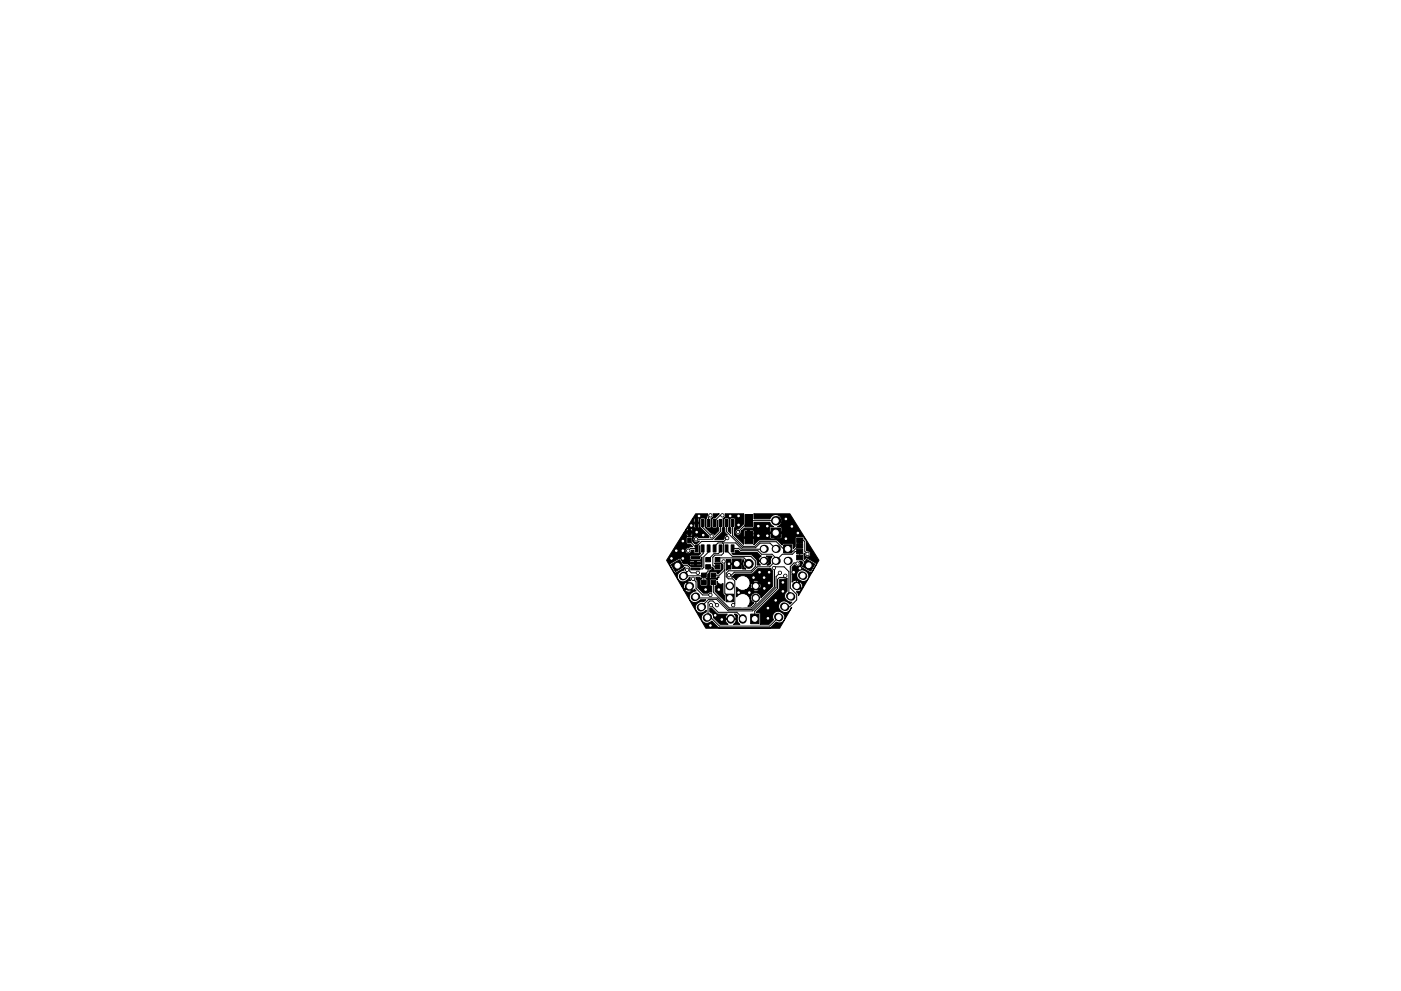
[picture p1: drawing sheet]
<svg xmlns="http://www.w3.org/2000/svg" width="297mm" height="210mm" viewBox="0 0 297 210" stroke-linecap="round" stroke-linejoin="round" font-family="sans-serif">
<g fill="#000" stroke="#000" stroke-width=".21">
<path d="M146.5 118.1h1.9v.4h-1.9zM146.5 119.3h1.9v.4h-1.9zM145.8 114.1h.8v1h-.8zM145.8 112.4h.8v1h-.8zM147.4 115.6h.6v1.5h-.6zM147.4 110.2h.6v1.5h-.6zM148.7 115.6h.6v1.5h-.6zM148.7 110.2h.6v1.5h-.6zM147.5 109h2.6l-.2 .9-.3 .3v1.5l.2 .3h.7l.3-.2-.1-1.8a.65 .65 0 0 0 .5-1h1.3l-.9 .9h-.5l-.2 .3v1.5l.3 .3h.7l.2-.2 .1-1.4v1.3l.2 .3v.6l-.9 .9-.3-.3-.4-.1-1.3-1.2v-1.9l-.9-.1-.2 .3v1.6l1.8 1.9 .1 .3h-2.2a.65 .65 0 0 0-1-.1 .65 .65 0 0 0 0 1 .65 .65 0 0 0 1-.1h.2l-.5 .5h-.5l-.4-.4-.1-1h-1.1l-.2 .2v1.1l.2 .2h.6l.6 .6-1.1 .2a.65 .65 0 0 0-.5 .7 .65 .65 0 0 0 .7 .6 .65 .65 0 0 0 .6-.8h.5v.5l.2 .2h.8l.2-.3 .1-1.3v1.3l.2 .3-.4 .4h-1.8l-.2 .2v.5l.3 .3h1.9l.2-.1 .2-.5v2h-2.3l-.5-.5h.2l.2 .3h.8l.1-.4h.3l.1 .4h.8l.2-.2-.1-.2h-3.7l-.2-.4 2.6 .2v-.3h.3v.3h1l.1-.2-.2-.2h-2.1l-.2 .2h-1.5l-.5-.7-2.2 1.2 1.1 1.9 2.2-1.2-.3 .6a1.25 1.25 0 0 0-1.4 1.2 1.25 1.25 0 0 0 1.3 1.3 1.69 1.69 0 0 0 1.2-1h.3v.7l-.6 .2 1.1 1.9 .3-.3 .4 .4a1.25 1.25 0 0 0-1.4 1.1 1.25 1.25 0 0 0 1.2 1.4l1.1-.7h1.1l-.4 .4a1.3 1.3 0 0 0-1.6 .8 1.3 1.3 0 0 0 .7 1.6 1.66 1.66 0 0 0 1.4-.5v.4h-.1a1.22 1.22 0 0 0-.7 1.9 1.22 1.22 0 0 0 2 0l1.6 1.4h10.7l1.5-1.2a1.19 1.19 0 0 0 1.7-.6 1.19 1.19 0 0 0-.9-1.6 1.16 1.16 0 0 0-1.4 .3 1.16 1.16 0 0 0-.1 1.4l-1 1h-1.8v-2.3l-.2-.2h-.6v-.2l4.7-4.7 .1-2 .2-.2 1.5-.2v2.8a1.28 1.28 0 0 0-.4 1.5 1.28 1.28 0 0 0 1.4 .8l-.5 .3a1.24 1.24 0 0 0-1.7-.5 1.24 1.24 0 0 0-.4 1.8 1.33 1.33 0 0 0 1.3 .6 1.33 1.33 0 0 0 1.1-1l.2-.1-2.6 4.4h-15.6l-4.7-8.1h.2v.1a.98 .98 0 0 0 1.4 .1l-.5-.8-1.1 .6-.5-.8h.4l.1 .5 1-.5-.5-.9-.5 .4-.1 .5h-.4l-3.2-5.5 3.6-5.7h.6v.4l.4 .1 .1-.6h.3v.6h.3l.2-.1v-.5l-1.9 .1 .5-.8 .2 .4h.4v-.6h.3v.6l.6-.1-.1-.4-.2-.2h-.9l-.3 .3 .7-1.2h1v.7l.4 .1 .1-.9h.3v.8h.4l-.1-.8-2.1 .1 .7-1.1h.3l.1 .7h.4v-.8h.3v.8l.4-.1v-.6l-.2-.2h-.8l-.2 .2h-.3zM149.9 115.6h.6v1.5h-.6zM149.9 110.2h.6v1.5h-.6zM149.6 118.3h1v.9h-1z"/>
<path d="M151.2 115.6h.6v1.5h-.6zM151.2 110.2h.6v1.5h-.6zM151.6 118.3h1v.9h-1zM147.5 122.5h.9l.5 .3-.4 .2v1.2l1.4 .1 .1-.3v-.9v-.2l-.4-.1 .4-.2v-.8l.5-.5v-.3l.4-.2v-.5l.6 .7h1.1l.3-.2-.1-1.2-1.3-.1 1.3-.1 .5 .4v.9l-.9 1h-.4v-.3l-.3-.1h-1l-.2 .2-.1 1 .2 .3h1.3l.1-.4h.5l-.3 .3-.2 .3-.3-.2h-1l-.2 .2v1.1l.4 .2v1.3h-.4l-.4 .3h-1l-1.1-1.2v-1.3l-.4-.5zM152.5 115.6h.6v1.5h-.6zM152.5 110.2h.6v1.5h-.6zM153.8 115.6h.6v1.5h-.6zM153.8 110.2h.6v1.5h-.6zM153.9 118.7h1.1v.8h2.4l.1-.8 .2 .2a1.24 1.24 0 0 0 .4 1.8h-.7v-.9h-2.4v.9l-.7 .1-.3 .2 .1-2zM155.3 118.6h1.9v2h-1.9zM155 115.6h.6v1.5h-.6zM155 110.2h.6v1.5h-.6z"/>
<path d="M155.2 117.4l.6-.1 .1-.6h.6l.6 .5h3.4l.9 .8a.92 .92 0 0 0-.6 .8h2.2l-.2-.5-.3-.3h1l.1 .1a1.2 1.2 0 0 0-.2 1.4l-.4 .4h-.4l.4-.6v-.2h-2.2v.2l.4 .6h-.7v-1.1l-1.1-1.1h-3.9zM153.7 109h4l-.1 2.2-1 1.1a.65 .65 0 0 0-.8 .6 .65 .65 0 0 0 .7 .7 .65 .65 0 0 0 .6-.8l.5-.1 .1 1.2h.9v-1.4h.3v1.4h.9l.1-.6h3.3v.9l1 .1 .1-1.1h.3v1l1 .1 .2-.2-.1-.9-5.8 .1v-.6l-.3-.2h-1.7l-.3 .2h-.4l.6-.7h2l.1-1.2h3.3a1.17 1.17 0 0 0 .8 .9l-.8 .2v1h2.5v-1l-.8-.2a1.3 1.3 0 0 0 .5-2.1 1.3 1.3 0 0 0-2.2 .5h-3.3l-.1-1.1h7.7l6.1 9.9-4.3 7.5v-.4l-.4-.5a.88 .88 0 0 0 1-.4l-1.2-.7v-.1h.4l1 .5a.9 .9 0 0 0-.5-1.3l-.5 .8h-.4l.6-1a.92 .92 0 0 0-1.4 .2v-1.6h1a1.3 1.3 0 0 0 1.2 1.5 1.3 1.3 0 0 0 1.4-1.5 1.33 1.33 0 0 0-1.3-1 1.33 1.33 0 0 0-1.3 1h-1v-1.5l.6-.6a.65 .65 0 0 0 1 .3 .65 .65 0 0 0 0-1h.5l.2 .3-.3 .6v.4l1.8 1.1 .4-.1 1-1.8-1.9-1.2h-.4l-.2 .3-.1-.1v-1.2a.7 .7 0 0 0 .6 .8 .7 .7 0 0 0 .8-.8 .7 .7 0 0 0-.9-.6v-2l-.5-.5-.1-.4-.2-.1-1.5 .1-.1 2.1-.4 .4v-.8l-.2-.3h-1.9l-.3 .3-1.2-1h-3.7l-1.1 .9v-1.3h-2.1v1.3l-2-2 .2-3.3-.3-.3h-.7l-.2 .2v1.6l.2 .3v1.2l-.5-.5v-.7l.3-.3-.1-1.6-.2-.2h-.8l-.1 .2-.1 1.6 .3 .3v1l.5 .5a.63 .63 0 0 0-.7 .8l-.2 .2h-1.8l1.6-1.6 .1-.9 .2-.3-.1-1.7a.65 .65 0 0 0 .4-1zM157.9 109.2h1.7v2.6h-1.7zM157.9 112.8h1.7v2.6h-1.7zM163.5 112h2v2h-2zM166.1 115.6h1.8v1.7h-1.8zM168.9 116.5h1.3v1h-1.3zM168.9 117.8h1.3v1h-1.3zM168.9 115.3h1.3v1h-1.3zM168.9 114.1h1.3v1h-1.3zM142.3 119.8l1.8-1 .8 1.5-1.7 1zM146.5 120.5h1.9v.4h-1.9z"/>
<path d="M148.7 123.1h1v.9h-1zM149.6 119.8h1v.9h-1zM148.7 121.6h1v.9h-1zM150.5 129h.4l1.2 1.3h2.1l-.3 .3v.6h2.1l-.1-.6-.2-.3h.4l.3 .4a1.55 1.55 0 0 0 .5 1.8h-1.4a.91 .91 0 0 0 .5-1h-2.1a.91 .91 0 0 0 .5 1h-1.7l-1.4-1.4a1.1 1.1 0 0 0-.8-1.3zM150.7 123.1h1v.9h-1zM151.6 119.8h1v.9h-1zM150.7 121.6h1v.9h-1zM152 123.3a.8 .8 0 0 0 1.3 .5v2.1l.3 .4v1.2l-2-2v-1.2l.4-.2zM153.9 126.1h1.6v1.6h-1.6zM154.5 124.3l.2-.2 .3 .2-.3 .3zM159.2 130.3h1.7v2h-1.7zM155.1 122.4l.7-.6h3.7l1.2-1.2 2.7-.1 .1 .4 .3 .2v3.3l-2.5 2.5a1.11 1.11 0 0 0-1.7-1 1.11 1.11 0 0 0 .3 2l-.8 .7h-.6a1.57 1.57 0 0 0 0-2.3 1.57 1.57 0 0 0-2.3 .3v-2a1.5 1.5 0 0 0 1.8 .6h1.6a.83 .83 0 0 0 1.3 0l-.7-.7-.6 .7h-1.6l.4-.2 .5-.8h.2l.1 .5 .2 .3 .6-.7h.4l.7 .7a.83 .83 0 0 0 0-1.3l-.7 .6h-.4l-.6-.6-.3 .5h-.2l.1-.7h.6l.6 .6 .7-.6a.83 .83 0 0 0-1.3 0h-.6a1.55 1.55 0 0 0-1.3-1.4 1.55 1.55 0 0 0-1.6 .9l-.6-.5z"/>
<path d="M171 118.7l1.8 1-.9 1.5-1.8-1z"/>
<circle cx="142.4" cy="118.5" r=".34"/>
<circle cx="143.4" cy="116.8" r=".34"/>
<circle cx="144.8" cy="118.5" r=".34"/>
<circle cx="144.8" cy="116.8" r=".34"/>
<circle cx="144.8" cy="114.8" r=".34"/>
<circle cx="145.9" cy="116.8" r=".34"/>
<circle cx="146.6" cy="111.5" r=".34"/>
<circle cx="147.6" cy="114.4" r=".34"/>
<circle cx="147.7" cy="112.9" r=".34"/>
<circle cx="148.2" cy="109.5" r=".34"/>
<circle cx="149.1" cy="113.5" r=".34"/>
<circle cx="150.6" cy="109.3" r=".34"/>
<circle cx="150.9" cy="113.8" r=".34"/>
<circle cx="153.2" cy="109.3" r=".34"/>
<circle cx="153.4" cy="119.1" r=".34"/>
<circle cx="154.2" cy="114.2" r=".34"/>
<circle cx="154.6" cy="119.6" r=".34"/>
<circle cx="154.8" cy="109.5" r=".34"/>
<circle cx="156.5" cy="112.9" r=".34"/>
<circle cx="156.6" cy="109.5" r=".34"/>
<circle cx="156.6" cy="111.4" r=".34"/>
<circle cx="158.7" cy="119.6" r=".95"/>
<circle cx="160.8" cy="113.7" r=".34"/>
<circle cx="160.8" cy="111.6" r=".34"/>
<circle cx="162.7" cy="113.7" r=".34"/>
<circle cx="162.7" cy="111.6" r=".34"/>
<circle cx="166.6" cy="114.3" r=".34"/>
<circle cx="166.6" cy="110.1" r=".34"/>
<circle cx="167.9" cy="111.7" r=".34"/>
<circle cx="169.1" cy="119.6" r=".34"/>
<circle cx="169.2" cy="113.1" r=".34"/>
<circle cx="171.2" cy="117.5" r=".34"/>
<circle cx="145.7" cy="120.9" r=".34"/>
<circle cx="146.9" cy="122.8" r=".34"/>
<circle cx="148" cy="121.5" r=".34"/>
<circle cx="149.6" cy="125.1" r=".34"/>
<circle cx="150.6" cy="132.7" r=".34"/>
<circle cx="150.6" cy="126.2" r=".34"/>
<circle cx="150.7" cy="128.4" r=".34"/>
<circle cx="151.6" cy="130.6" r=".34"/>
<circle cx="152" cy="128.4" r=".34"/>
<circle cx="152.4" cy="125.1" r=".34"/>
<circle cx="153" cy="131.4" r=".34"/>
<circle cx="154.6" cy="122" r=".34"/>
<circle cx="154.7" cy="124.3" r=".8"/>
<circle cx="155.4" cy="128.4" r=".34"/>
<circle cx="156.6" cy="125.7" r=".34"/>
<circle cx="158.9" cy="125.7" r=".34"/>
<circle cx="159.8" cy="122.5" r=".34"/>
<circle cx="160.2" cy="126.9" r=".8"/>
<circle cx="160.2" cy="124.3" r=".8"/>
<circle cx="161" cy="121.4" r=".34"/>
<circle cx="162" cy="122.5" r=".34"/>
<circle cx="162.1" cy="124.8" r=".34"/>
<circle cx="162.8" cy="131.2" r=".34"/>
<circle cx="162.8" cy="129" r=".34"/>
<circle cx="163.1" cy="121.4" r=".34"/>
<circle cx="163.1" cy="123.7" r=".34"/>
<circle cx="164.1" cy="120.5" r=".34"/>
<circle cx="164.5" cy="127.4" r=".34"/>
<circle cx="165.4" cy="121.5" r=".34"/>
<circle cx="166" cy="123.6" r=".34"/>
<circle cx="166" cy="125.5" r=".34"/>
<circle cx="166.5" cy="122.2" r=".34"/>
<circle cx="168.3" cy="121.4" r=".34"/>
<circle cx="169.6" cy="120.6" r=".34"/>
</g>
<path d="M145 122.1l-.2 .2M146.3 124.3l-.3 .2M147.6 126.5l-.3 .2M148.8 128.7l-.2 .2M150.1 130.9l-.2 .2M154.9 131.2v.3M157.5 131.2v.3M165 130.9l.2 .1M166.2 128.7l.3 .1M167.5 126.5l.3 .1M168.8 124.3l.2 .1M170 122.1l.3 .1" fill="none" stroke="#000" stroke-width="1.7"/>
<g fill="#000">
<circle cx="161.9" cy="116.5" r=".86"/>
<circle cx="161.9" cy="119" r=".86"/>
<circle cx="164.5" cy="110.5" r="1"/>
<circle cx="164.5" cy="119" r=".86"/>
<circle cx="164.5" cy="116.5" r=".86"/>
<circle cx="167" cy="119" r=".86"/>
</g>
<g fill="none" stroke="#000" stroke-width=".21">
<path d="M144.8 114.8l-1.4 1.4v.6M144.9 115.9l-2.5 2.6M146.2 114.6l1.5 1.7M146.6 111.5l-.4 .4v1M148.2 109.5l-.5 .5v1M149 116.4l.1 .1v.9l-.9 .9h-.8M149 111v.9l1.9 1.9M149.1 113.5l-.6-.6h-3l-.6 .6v4.7l1.3 1.3h1.2M150.1 118.7h.1M150.2 116.4v.7l-1 1v2.3l-.3 .3h-1.5M150.6 109.3l-.4 .4v1.3M151.5 116.4v-.5l.7-.7h3.8l1.3 1.3h4.6"/>
<path d="M152.1 118.7h.1M152.1 118.7l.4-.3h5.2l1 1v.2M152.8 116.4l-.1 .7-.4 .4h-.9l-1.3 1.2M152.8 111v1.7l-1.7 1.7h-3.5M153.2 115.2l.2 .2v1.9l-.4 .5h-1.4l-.5 .4v1.7l.4 .4h.6M153.2 109.3h-.5l-1.2 1.2v.5M153.4 119.1l.3 .3v6.5l1 1M154.1 116.4v.4l1.2 1.3h3.9l.9 .9v1.2l-.8 .9h-4.8l-.5 .5v.7l.4 .5h.9l.5 .5v4.7l-.4 .4M154.1 111v1.8l3.4 3.4h2.7l1-1h2l1.3 1.3M154.2 114.2l-.7 .7h-4.8l-1 1v.5h-1.3l-.5 .4M154.8 109.5h1.8M155.3 116.4h1.3"/>
<path d="M155.3 111v2.7l2.3 2.2h2.4l1-1h3.6l1.5 1.6h1.3l.7 .6 1.2-1.3h.2v-1.2h.8l.3 .3v2.1l.6 .5M156.2 119.6h-1.6v.7M156.6 116.3l.5 .5h3.6l.8 .8h2.2l.8 .8v.6M156.6 111.4l-.8 .7v1.3l.7 .7h2.2M156.6 116.3v.1M160.8 113.7h1.9M164.5 110.5h-5.8l-2.2 2.4M164.5 113v1.2l.1 .1h2M166.6 110.1v1.9l-1 1h-3.4l-1.4-1.4M167.9 111.7l1.3 1.4M169.1 119.6l-.8-.2-.7 .8v4.6l1.3 1.3v1.2l-1.4 1.4h-1.1M171.4 119.9l-1.9-1.6v-1.3h-.9l-.6 .6h-2.1l-2.7 2.7h-2.7l-1.1 1.1h-3.7l-.7 .6h-.4"/>
<path d="M143.5 120h2.3l.4 .5v.7l.4 .3h1.4M145.7 120.9v.4l-.9 .9M146.9 122.8l.7 .6v1.4l1.4 1.4h1.6M149.2 122l-.1 .2h-4.3M149.2 122v1.6M150.1 120.3v.9l-.9 .8M150.7 128.4l1.6 1.5h3.9l1.3 1.4M151.2 123.6v2l3.4 3.4h4.7l1-1-.1-1.1M151.6 130.6h.5l.9 .8 .2-.1h1.7M152 128.4l-.9-.9h-.6l-.4 .4v2.9l-.2 .2h.8l1.8 1.8h10.7l1.9-1.9M153.7 120.9l-1.2 1.1h-1.3M159.8 122.5l1.2-1.1-1 1.1"/>
<path d="M160.9 123.7h.6l.2 .2v.6l.4 .3M162 122.5l1.1 1.2M163.1 121.4l-4.2 4.3h-2.3M164.5 127.4l-1.7 1.6v2.2M165.4 121.5l-.9 .8v2.3l-4.9 5h-5.2l-2.5-2.4h-1.7l-1.6 1.6M166 125.5h.1M166 123.6v1.9M166.5 122.2l-.3 .3h-.9l-.5 .4v1.9l-4.8 4.9v1.6M167.6 126.5l-.3-.3v-4.9l-1.1-1h-1.9l-.2 .2 .1 .4v3.6l-4.8 4.8h-4.9l-2.4-2.4h-4.5l-.3-.3M168.3 121.4l1-1h.2l-.6 .6v3.3"/>
</g>
<g fill="#fff" stroke="#fff" stroke-width=".21">
<circle cx="145.7" cy="120.9" r=".17"/>
<circle cx="166.5" cy="122.2" r=".17"/>
<circle cx="145.9" cy="116.8" r=".17"/>
<circle cx="156.5" cy="112.9" r=".17"/>
<circle cx="154.2" cy="114.2" r=".17"/>
<circle cx="169.6" cy="120.6" r=".17"/>
<circle cx="167.9" cy="111.7" r=".17"/>
<circle cx="166.6" cy="110.1" r=".17"/>
<circle cx="169.2" cy="113.1" r=".17"/>
<circle cx="154.6" cy="119.6" r=".17"/>
<circle cx="164.5" cy="127.4" r=".17"/>
<circle cx="162.8" cy="131.2" r=".17"/>
<circle cx="162.8" cy="129" r=".17"/>
<circle cx="166" cy="125.5" r=".17"/>
<circle cx="166" cy="123.6" r=".17"/>
<circle cx="168.3" cy="121.4" r=".17"/>
<circle cx="152.4" cy="125.1" r=".17"/>
<circle cx="149.6" cy="125.1" r=".17"/>
<circle cx="150.6" cy="132.7" r=".17"/>
<circle cx="166.6" cy="114.3" r=".17"/>
<circle cx="160.8" cy="111.6" r=".17"/>
<circle cx="162.7" cy="111.6" r=".17"/>
<circle cx="162.7" cy="113.7" r=".17"/>
<circle cx="160.8" cy="113.7" r=".17"/>
<circle cx="161" cy="121.4" r=".17"/>
<circle cx="162.1" cy="124.8" r=".17"/>
<circle cx="163.1" cy="121.4" r=".17"/>
<circle cx="163.1" cy="123.7" r=".17"/>
<circle cx="142.4" cy="118.5" r=".17"/>
<circle cx="144.8" cy="118.5" r=".17"/>
<circle cx="143.4" cy="116.8" r=".17"/>
<circle cx="144.8" cy="116.8" r=".17"/>
<circle cx="144.8" cy="114.8" r=".17"/>
<circle cx="149.1" cy="113.5" r=".17"/>
<circle cx="147.7" cy="112.9" r=".17"/>
<circle cx="156.6" cy="109.5" r=".17"/>
<circle cx="154.8" cy="109.5" r=".17"/>
<circle cx="156.6" cy="111.4" r=".17"/>
<circle cx="146.6" cy="111.5" r=".17"/>
<circle cx="148.2" cy="109.5" r=".17"/>
<circle cx="151.6" cy="130.6" r=".17"/>
<circle cx="153" cy="131.4" r=".17"/>
<circle cx="156.6" cy="125.7" r=".17"/>
<circle cx="158.9" cy="125.7" r=".17"/>
<circle cx="162" cy="122.5" r=".17"/>
<circle cx="159.8" cy="122.5" r=".17"/>
<circle cx="152" cy="128.4" r=".17"/>
<circle cx="155.4" cy="128.4" r=".17"/>
<circle cx="148" cy="121.5" r=".17"/>
<circle cx="154.6" cy="122" r=".17"/>
<circle cx="169.1" cy="119.6" r=".17"/>
<circle cx="165.4" cy="121.5" r=".17"/>
<circle cx="171.2" cy="117.5" r=".17"/>
<circle cx="164.1" cy="120.5" r=".17"/>
<circle cx="153.2" cy="109.3" r=".17"/>
<circle cx="150.6" cy="109.3" r=".17"/>
<circle cx="150.9" cy="113.8" r=".17"/>
<circle cx="153.4" cy="119.1" r=".17"/>
<circle cx="146.9" cy="122.8" r=".17"/>
<circle cx="150.6" cy="126.2" r=".17"/>
<circle cx="150.7" cy="128.4" r=".17"/>
<circle cx="147.6" cy="114.4" r=".17"/>
<circle cx="171.4" cy="119.9" r=".51"/>
<circle cx="170.2" cy="122.1" r=".51"/>
<circle cx="168.9" cy="124.3" r=".51"/>
<circle cx="167.6" cy="126.5" r=".51"/>
<circle cx="166.4" cy="128.7" r=".51"/>
<circle cx="165.1" cy="130.9" r=".51"/>
<circle cx="164.5" cy="110.5" r=".55"/>
<circle cx="164.5" cy="113" r=".55"/>
<circle cx="154.7" cy="126.9" r=".5"/>
<circle cx="154.7" cy="124.3" r=".5"/>
<circle cx="160.2" cy="124.3" r=".5"/>
<circle cx="160.2" cy="126.9" r=".5"/>
<circle cx="157.5" cy="127.5" r="1.25"/>
<circle cx="157.5" cy="123.7" r="1.25"/>
<circle cx="152.8" cy="123.1" r=".5"/>
<circle cx="167" cy="116.5" r=".51"/>
<circle cx="167" cy="119" r=".51"/>
<circle cx="164.5" cy="116.5" r=".51"/>
<circle cx="164.5" cy="119" r=".51"/>
<circle cx="161.9" cy="116.5" r=".51"/>
<circle cx="161.9" cy="119" r=".51"/>
<circle cx="143.6" cy="120" r=".51"/>
<circle cx="144.9" cy="122.2" r=".51"/>
<circle cx="146.2" cy="124.4" r=".51"/>
<circle cx="147.4" cy="126.6" r=".51"/>
<circle cx="148.7" cy="128.8" r=".51"/>
<circle cx="150" cy="131" r=".51"/>
<circle cx="156.2" cy="119.6" r=".5"/>
<circle cx="158.7" cy="119.6" r=".5"/>
<circle cx="160" cy="131.3" r=".51"/>
<circle cx="157.5" cy="131.3" r=".51"/>
<circle cx="154.9" cy="131.3" r=".51"/>
</g>
</svg>
